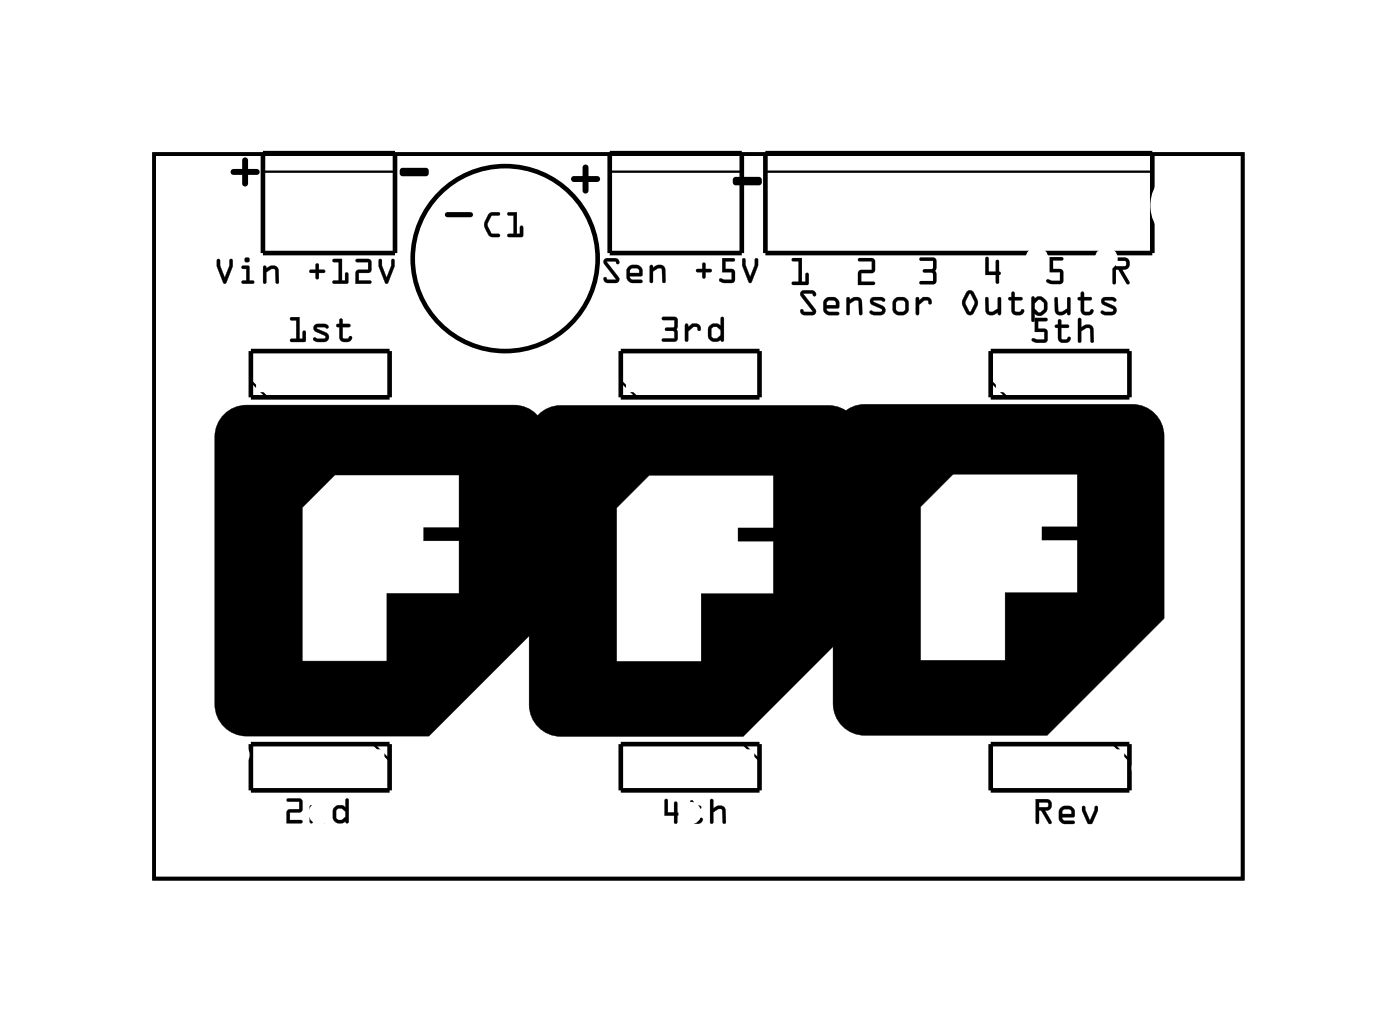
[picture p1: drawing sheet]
<svg xmlns="http://www.w3.org/2000/svg" width="77mm" height="57mm" viewBox="0 0 77 57" stroke-linecap="round" stroke-linejoin="round" font-family="sans-serif">
<path d="M8.5 8.5h59.8v39.8h-59.8z" fill="none" stroke="#000" stroke-width=".2"/>
<path d="M8.5 8.5h59.8v39.8h-59.8z" fill="none" stroke="#000" stroke-width=".05"/>
<g fill="none" stroke="#000" stroke-width=".25">
<path d="M13.8 19.3h7.6v2.5h-7.6zM14.4 8.4h7.3v5.5h-7.3zM33.5 8.4h7.2v5.5h-7.2zM34.1 19.3h7.6v2.5h-7.6zM42 8.4h21.3v5.5h-21.3zM54.4 19.3h7.6v2.5h-7.6zM13.8 40.9h7.6v2.5h-7.6zM34.1 40.9h7.6v2.5h-7.6zM54.4 40.9h7.6v2.5h-7.6z"/>
<circle cx="27.8" cy="14.2" r="5.1"/>
</g>
<path d="M14.4 9.4h7.3M33.5 9.4h7.2M42 9.4h21.3M13.8 20.9l.9 .9M34.1 20.9l.9 .9M54.4 20.9l.9 .9M20.5 40.9l.9 .9M40.8 40.9l.9 .9M61.2 40.9l.8 .9" fill="none" stroke="#000" stroke-width=".13"/>
<path d="M24.6 11.8h1.2" fill="none" stroke="#000" stroke-width=".28"/>
<g fill="#000">
<path d="M12.7 9.3h.6v-.5a.16 .16 0 0 1 .2-.2 .16 .16 0 0 1 .1 .2v.5h.5a.16 .16 0 0 1 .2 .1 .16 .16 0 0 1-.2 .2h-.5v.5a.16 .16 0 0 1-.1 .1 .16 .16 0 0 1-.2-.1v-.5h-.5l-.1-.1zM22 9.3l1.4-.1a.24 .24 0 0 1 .2 .3 .24 .24 0 0 1-.2 .2h-1.3l-.1-.2zM31.4 9.7h.6v-.5a.16 .16 0 0 1 .2-.2 .16 .16 0 0 1 .1 .2v.5h.5a.16 .16 0 0 1 .2 .1 .16 .16 0 0 1-.2 .2h-.5v.5a.16 .16 0 0 1-.1 .1 .16 .16 0 0 1-.2-.1v-.5h-.5l-.1-.1zM40.3 9.8l1.4-.1a.24 .24 0 0 1 .2 .2 .24 .24 0 0 1-.2 .3h-1.3l-.1-.2zM43.5 14.2h.6v1.3h.1v-.4a.1 .1 0 0 1 .1-.1 .1 .1 0 0 1 .1 .1v.6h-.8a.1 .1 0 0 1-.1-.1 .1 .1 0 0 1 .1-.1h.3v-1.1h-.4zM47.2 14.2h.7l.2 .1-.1 .7h-.7v.5h.7a.1 .1 0 0 1 .1 .1 .1 .1 0 0 1-.1 .1h-.9l.1-.8 .7-.1v-.4h-.7zM50.5 14.2l.8-.1 .1 .2v.6v.6l-.1 .1h-.7a.1 .1 0 0 1-.1-.1 .1 .1 0 0 1 .1-.1h.7l-.1-.4h-.4a.1 .1 0 0 1-.1-.1 .1 .1 0 0 1 .1-.1h.4l.1-.5h-.7zM54.2 14.1l.1 .1v.7h.4v-.5a.1 .1 0 0 1 .1-.1 .1 .1 0 0 1 .1 .1v.5a.1 .1 0 0 1 .1 .1 .1 .1 0 0 1-.1 .1v.4a.1 .1 0 0 1-.1 .1 .1 .1 0 0 1-.1-.1v-.4h-.6zM57.7 14.1h.6a.1 .1 0 0 1 .1 .1 .1 .1 0 0 1-.1 .1h-.5v.5h.6v.7l-.2 .1h-.6a.12 .12 0 0 1-.1-.1 .12 .12 0 0 1 .1-.2l.6 .1v-.4h-.5z"/>
<path d="M11.9 14.2l.2 .1v.3l.2 .7 .3-.7v-.3a.1 .1 0 0 1 .1-.1 .1 .1 0 0 1 .1 .1v.3l-.5 1-.4-1zM11.9 14.3v.3l.4 .9 .1 .1 .4-1v-.3h-.2v.3l-.3 .7-.2-.7v-.3zM13.3 14.6h.4v.8h.2a.1 .1 0 0 1 .1 .1 .1 .1 0 0 1-.1 .1h-.5a.1 .1 0 0 1-.1-.1 .1 .1 0 0 1 .1-.1h.1v-.6h-.2zM13.3 14.6v.2h.2v.6h-.2v.1l.6 .1v-.2h-.2v-.7zM13.4 14.3a.15 .15 0 0 1 .3 0 .15 .15 0 0 1-.3 0zM13.4 14.3a.15 .15 0 0 0 .3 0 .15 .15 0 0 0-.3 0zM14.5 14.6h.1v.1a.39 .39 0 0 1 .7 .1v.7a.09 .09 0 0 1-.1 .1 .09 .09 0 0 1-.1-.1v-.6l-.2-.1-.3 .2v.5a.1 .1 0 0 1-.1 .1 .1 .1 0 0 1-.1-.1zM14.5 14.6v1l.1-.1v-.6l.3-.1h.2l.1 .7 .1 .1v-.8a.32 .32 0 0 0-.5-.2l-.2 .2v-.2zM17 14.8h.3v-.2a.1 .1 0 0 1 .1-.1 .1 .1 0 0 1 .1 .1v.2h.3a.1 .1 0 0 1 .1 .1 .1 .1 0 0 1-.1 .1h-.3v.3a.1 .1 0 0 1-.1 0 .1 .1 0 0 1-.1 0v-.3h-.3zM17 14.8v.2h.3l.1 .3h.1v-.3h.3l.1-.1-.1-.1h-.3v-.3h-.1l-.1 .3zM18.3 14.2h.5v1.2h.2l-.1-.3a.1 .1 0 0 1 .1-.1 .1 .1 0 0 1 .1 .1v.5h-.8a.1 .1 0 0 1 0-.1 .1 .1 0 0 1 0-.1h.3v-1h-.3zM18.3 14.3v.1h.3v1h-.3v.1l.8 .1v-.6h-.1v.4h-.2v-1.2zM19.6 14.2h.6l.2 .1v.6l-.7 .1v.4h.6a.1 .1 0 0 1 .1 .1 .1 .1 0 0 1-.1 .1h-.8l.1-.7 .6-.1v-.4h-.6zM19.6 14.3v.1h.6v.4l-.6 .1-.1 .7h.8v-.2h-.6v-.4l.6-.1 .1-.6-.2-.1zM20.8 14.2l.2 .1v.3l.2 .7 .3-.7v-.3a.1 .1 0 0 1 .1-.1 .1 .1 0 0 1 .1 .1v.3l-.5 1-.4-1zM20.8 14.3v.3l.4 .9 .1 .1 .4-1v-.3h-.2v.3l-.3 .7-.2-.7v-.3z"/>
<path d="M11.9 14.2l.2 .1v.3l.2 .7 .3-.7v-.3h.2v.3l-.4 1-.1-.1-.4-.9zM13.3 14.6h.4v.8h.2v.2l-.6-.1v-.1h.2v-.6h-.2zM13.4 14.3a.15 .15 0 0 1 .3 0 .15 .15 0 0 1-.3 0zM14.5 14.6h.1v.1a.38 .38 0 0 1 .4-.1 .38 .38 0 0 1 .3 .2v.8l-.1-.1-.1-.7h-.2l-.3 .2v.5l-.1 .1zM17 14.8h.3v-.3h.1h.1v.3h.3l.1 .1-.1 .1h-.3v.3h-.1h-.1v-.3h-.3zM18.3 14.2h.5v1.2h.2v-.4h.1v.6l-.8-.1v-.1h.3v-1h-.3zM19.6 14.2h.6l.2 .1-.1 .6-.6 .1v.4h.6v.2h-.8l.1-.7 .6-.1v-.4h-.6zM20.8 14.2l.2 .1v.3l.2 .7 .3-.7v-.3h.2v.3l-.4 1-.1-.1-.4-.9z"/>
<path d="M12.7 9.3h.6v-.5a.16 .16 0 0 1 .2-.2 .16 .16 0 0 1 .1 .2v.5h.5a.16 .16 0 0 1 .2 .1 .16 .16 0 0 1-.2 .2h-.5v.5a.16 .16 0 0 1-.1 .1 .16 .16 0 0 1-.2-.1v-.5h-.5l-.1-.1zM12.7 9.3v.2l.1 .1h.5v.5a.16 .16 0 0 0 .2 .1 .16 .16 0 0 0 .1-.1v-.5h.5a.16 .16 0 0 0 .2-.2 .16 .16 0 0 0-.2-.1h-.5v-.5a.16 .16 0 0 0-.1-.1 .16 .16 0 0 0-.2 .1v.5z"/>
<path d="M15.9 17.4h.6v1.2h.1v-.3a.1 .1 0 0 1 .1-.1 .1 .1 0 0 1 .1 .1v.5h-.8a.1 .1 0 0 1-.1-.1 .1 .1 0 0 1 .1-.1h.3v-1h-.3zM16 17.5v.1h.3v1h-.3l-.1 .1 .8 .1v-.6h-.1v.4h-.2l.1-1.2zM17.3 17.9l.1-.1a.71 .71 0 0 1 .6 .1 .12 .12 0 0 1 0 .2 .12 .12 0 0 1-.2-.1h-.4l.5 .3a.28 .28 0 0 1 .2 .3 .28 .28 0 0 1-.3 .2l-.6-.1a.12 .12 0 0 1 .1-.1 .12 .12 0 0 1 .1 0h.4l.1-.1-.6-.3-.1-.2zM17.3 17.9l-.1 .1 .1 .2 .6 .3-.1 .1h-.6v.1l.3 .1h.4l.1-.2v-.3l-.6-.3h.5a.09 .09 0 0 0 .1 0 .09 .09 0 0 0 0-.1l-.2-.1zM18.7 17.5h.1v.3h.4a.1 .1 0 0 1 .1 .1 .1 .1 0 0 1-.1 .1h-.4v.6h.3l.1-.1h.1a.21 .21 0 0 1 0 .2 .21 .21 0 0 1-.2 .1h-.3l-.1-.2-.1-.6a.1 .1 0 0 1-.1-.1 .1 .1 0 0 1 .1-.1zM18.7 17.5v.3l-.2 .1 .2 .1v.5a.37 .37 0 0 0 .3 .3 .37 .37 0 0 0 .3-.2v-.1l-.2 .1h-.3v-.6h.4v-.1v-.1h-.4v-.2z"/>
<path d="M16 17.4h.5v1.2h.1v-.4h.1v.6l-.8-.1 .1-.1h.3v-1h-.3zM17.3 17.9l.5-.1 .2 .1a.12 .12 0 0 1 0 .2 .12 .12 0 0 1-.2-.1h-.4l.5 .3a.27 .27 0 0 1 .2 .3 .27 .27 0 0 1-.3 .2h-.5l-.1-.1 .1-.2 .5 .1 .1-.1-.6-.3-.1-.2zM18.7 17.5l.1 .1v.2h.4l.1 .1-.1 .1h-.4v.6h.3l.2-.1a.35 .35 0 0 1-.3 .3 .35 .35 0 0 1-.4-.3v-.5l-.1-.1 .1-.1z"/>
<path d="M22 9.3l1.4-.1a.24 .24 0 0 1 .2 .3 .24 .24 0 0 1-.2 .2h-1.3l-.1-.2zM22 9.3v.2l.1 .2h1.3a.24 .24 0 0 0 .2-.2 .24 .24 0 0 0-.2-.3z"/>
<path d="M26.8 11.7h.6a.1 .1 0 0 1 .1 0 .1 .1 0 0 1-.1 .1l-.4 .1-.2 .4 .2 .5h.4a.1 .1 0 0 1 .1 .1 .1 .1 0 0 1-.1 .1h-.5l-.3-.5v-.3zM26.9 11.8l-.3 .4a.83 .83 0 0 0 .4 .8h.4l.1-.1h-.1l-.4-.1-.2-.4v-.2l.2-.4h.4l.1-.1h-.1h-.3zM27.9 11.7h.5v1.1h.2v-.3a.1 .1 0 0 1 0-.1 .1 .1 0 0 1 .1 .1v.5h-.7a.1 .1 0 0 1-.1-.1 .1 .1 0 0 1 .1-.1h.2v-1h-.3zM27.9 11.7v.1h.3v1.1h-.3v.1h.8v-.6l-.1 .1v.4h-.2v-1.2z"/>
<path d="M26.9 11.7h.2h.4l-.1 .1h-.4l-.2 .5 .2 .5 .4 .1 .1 .1h-.1a.6 .6 0 0 1-.8-.6v-.2zM27.9 11.7h.5v1.1h.2v-.3l.1-.1v.6h-.8v-.1l.3-.1v-1h-.3z"/>
<path d="M31.4 9.7h.6v-.5a.16 .16 0 0 1 .2-.2 .16 .16 0 0 1 .1 .2v.5h.5a.16 .16 0 0 1 .2 .1 .16 .16 0 0 1-.2 .2h-.5v.5a.16 .16 0 0 1-.1 .1 .16 .16 0 0 1-.2-.1v-.5h-.5l-.1-.1zM31.4 9.7v.2l.1 .1h.5v.5a.16 .16 0 0 0 .2 .1 .16 .16 0 0 0 .1-.1v-.5h.5a.16 .16 0 0 0 .2-.2 .16 .16 0 0 0-.2-.1h-.5v-.5a.16 .16 0 0 0-.1-.2 .16 .16 0 0 0-.2 .2v.5z"/>
<path d="M33.2 14.2h.7l.1 .2a.13 .13 0 0 1-.1 .1 .13 .13 0 0 1-.1-.1h-.5l.7 .8a.21 .21 0 0 1 0 .2 .21 .21 0 0 1-.2 .2l-.5-.1-.2-.2a.13 .13 0 0 1 .2-.1 .13 .13 0 0 1 .1 .2l.4-.1-.6-.8zM33.2 14.2v.3l.7 .8-.5 .1-.2-.2v.2l.2 .1h.5l.1-.2-.7-.9 .5-.1 .1 .2 .1-.2-.2-.1zM34.5 14.7l.2-.2 .3 .1 .2 .1 .1 .2v.3h-.7l.1 .2h.5a.1 .1 0 0 1 .1 .1 .1 .1 0 0 1-.1 .1l-.5-.1-.2-.1-.1-.2zM34.5 14.7l-.1 .5 .1 .2 .2 .1h.6l-.1-.1h-.5l-.1-.2 .7-.1v-.2l-.1-.2-.2-.1h-.3zM34.6 14.8v.2h.5l-.1-.3zM34.6 14.8l.4-.1 .1 .3h-.5zM35.7 14.6h.1l.1 .1a.39 .39 0 0 1 .6 .1l.1 .7a.09 .09 0 0 1-.1 .1 .09 .09 0 0 1-.1-.1v-.7l-.2-.1-.3 .2v.6a.1 .1 0 0 1-.1 .1 .1 .1 0 0 1-.1-.1zM35.7 14.6v.9h.2v-.6l.3-.2 .2 .1v.7h.1v-.7a.32 .32 0 0 0-.5-.2l-.1 .1-.1-.1zM38.3 14.8h.3v-.3a.1 .1 0 0 1 .1-.1 .1 .1 0 0 1 .1 .1v.3h.2a.1 .1 0 0 1 .1 .1 .1 .1 0 0 1-.1 .1h-.2v.2a.1 .1 0 0 1-.1 .1 .1 .1 0 0 1-.1-.1v-.2h-.3zM38.3 14.8v.1h.3v.3l.1 .1v-.1v-.3h.3h.1l-.1-.1h-.3v-.3v-.1l-.1 .1v.3zM39.7 14.2h.6a.1 .1 0 0 1 .1 .1 .1 .1 0 0 1-.1 .1h-.4v.4h.4l.1 .6-.2 .2-.6-.1a.11 .11 0 0 1-.1-.2 .1 .1 0 0 1 .1 0l.6 .1v-.4h-.5zM39.7 14.2v.8l.5-.1v.5l-.6-.1-.1 .1 .3 .1h.5l.1-.1v-.5l-.1-.1h-.5v-.5h.5l.1-.1zM40.8 14.2h.2l-.1 .4 .3 .6 .3-.6v-.3a.1 .1 0 0 1 .1-.1 .1 .1 0 0 1 .1 .1v.3l-.5 1-.4-1zM40.8 14.2v.4l.3 .9h.2l.3-.9v-.4h-.1v.4l-.3 .6-.3-.6v-.4z"/>
<path d="M33.2 14.2h.6l.2 .1-.1 .2-.1-.1h-.5l.7 .9-.1 .2h-.5l-.2-.1v-.2l.2 .2 .4-.1-.6-.8zM34.5 14.7l.2-.1h.3l.2 .1 .1 .2v.2l-.7 .1 .1 .2h.5l.1 .1h-.6l-.2-.1-.1-.2zM34.6 14.8v.2h.5l-.1-.3zM35.7 14.6h.1l.1 .1a.38 .38 0 0 1 .3-.2 .38 .38 0 0 1 .3 .3v.7h-.1v-.7l-.2-.1-.3 .2v.6h-.2zM38.3 14.8h.3v-.3l.1-.1v.1l.1 .3h.2l.1 .1h-.1l-.2 .1-.1 .2v.1l-.1-.1v-.2l-.3-.1zM39.7 14.2h.6l.1 .1-.1 .1h-.4v.4h.4l.1 .1v.5l-.2 .1h-.4a.15 .15 0 0 1-.2 0 .15 .15 0 0 1 0-.2l.6 .1v-.4h-.5zM40.8 14.2h.1v.4l.3 .6 .3-.6v-.4h.1v.4l-.3 .9h-.2l-.3-.9z"/>
<path d="M36.4 17.4h.6l.2 .2v.5v.6l-.2 .1h-.6a.1 .1 0 0 1-.1-.1 .1 .1 0 0 1 .1-.1h.6v-.4h-.4a.1 .1 0 0 1-.1-.1 .1 .1 0 0 1 .1-.1h.4v-.4h-.6zM36.4 17.4v.2h.7l-.1 .4h-.4l-.1 .1 .1 .1h.4l.1 .4h-.7v.1h.7l.1-.1-.1-.5 .1-.6-.2-.1zM37.6 17.8h.2v.2l.2-.2a.33 .33 0 0 1 .4 0 .33 .33 0 0 1 .1 .3 .14 .14 0 0 1-.2 0 .14 .14 0 0 1 0-.1h-.2l-.3 .2v.5a.1 .1 0 0 1-.1 .1 .1 .1 0 0 1-.1-.1zM37.7 17.8v1l.1-.1v-.5l.3-.3 .2 .1 .1 .2a.23 .23 0 0 0 .1-.3 .23 .23 0 0 0-.3-.1h-.2l-.2 .2v-.2zM39 17.9l.2-.1 .4 .1v-.4a.1 .1 0 0 1 .1-.1 .1 .1 0 0 1 .1 .1v1.2a.1 .1 0 0 1-.1 .1 .1 .1 0 0 1-.1-.1l-.2 .1-.4-.1-.1-.2zM39 17.9l-.1 .2 .1 .5 .2 .2 .2-.1 .2-.1v.1h.1v-1.3l-.1 .1v.4l-.2-.1zM39.1 18v.5l.1 .1h.2l.2-.2v-.3l-.2-.1zM39.1 18h.3l.2 .1v.3l-.2 .2-.3-.1z"/>
<path d="M36.4 17.4h.6l.2 .1v.6v.5l-.1 .2-.7-.1v-.1h.6v-.4h-.4l-.1-.1 .1-.1h.4v-.4h-.6zM37.7 17.8h.1v.2l.2-.2a.33 .33 0 0 1 .4 0 .33 .33 0 0 1 .1 .3 .12 .12 0 0 1-.2 0 .12 .12 0 0 1 0-.1h-.2l-.3 .2v.5l-.1 .1zM39 17.9l.2-.1 .4 .1v-.4l.1-.1v1.3l-.1 .1v-.1l-.4 .1-.2-.1-.1-.2zM39.1 18v.5l.3 .1 .2-.2v-.3l-.2-.1z"/>
<path d="M40.3 9.8l1.4-.1a.24 .24 0 0 1 .2 .2 .24 .24 0 0 1-.2 .3h-1.3l-.1-.2zM40.3 9.8v.2l.1 .2h1.3a.24 .24 0 0 0 .2-.3 .24 .24 0 0 0-.2-.2z"/>
<path d="M43.5 14.2h.6v1.3h.1v-.4a.1 .1 0 0 1 .1-.1 .1 .1 0 0 1 .1 .1v.5l-.8 .1a.1 .1 0 0 1-.1-.1 .1 .1 0 0 1 .1-.1h.3v-1.1h-.4zM43.5 14.2v.2h.4v1.1h-.3a.1 .1 0 0 0-.1 .1 .1 .1 0 0 0 .1 .1h.8v-.6a.1 .1 0 0 0-.1-.1 .1 .1 0 0 0-.1 .1v.4h-.1v-1.3z"/>
<path d="M44 16h.7l.1 .2a.13 .13 0 0 1-.1 .1 .13 .13 0 0 1-.1-.2l-.5 .1 .7 .8a.21 .21 0 0 1 0 .2 .21 .21 0 0 1-.2 .1h-.5l-.1-.2a.13 .13 0 0 1 .1-.1 .13 .13 0 0 1 .1 .1h.5l-.7-.8zM44 16v.3l.7 .8h-.5l-.2-.1v.2l.2 .1h.5l.1-.3-.7-.9h.5l.1 .2 .1-.2-.2-.1zM45.3 16.4l.3-.1h.2l.2 .1 .1 .2v.3h-.7l.1 .2h.5a.1 .1 0 0 1 .1 .1 .1 .1 0 0 1-.1 .1h-.5l-.2-.1-.1-.2zM45.3 16.5l-.1 .5 .1 .2 .2 .1h.6l-.1-.2h-.5l-.1-.1v-.1h.7v-.3l-.1-.2-.2-.1h-.2zM45.4 16.6v.2h.5l-.1-.3zM45.4 16.6l.4-.1 .1 .3h-.5zM46.5 16.3h.2v.2a.39 .39 0 0 1 .7 .1v.6a.09 .09 0 0 1-.1 .1 .09 .09 0 0 1-.1-.1v-.6l-.2-.1-.3 .2v.5a.1 .1 0 0 1-.1 .1 .1 .1 0 0 1-.1-.1zM46.5 16.4l.1 .9 .1-.1v-.5l.3-.2h.2v.8h.1v-.7a.32 .32 0 0 0-.5-.2l-.1 .1-.1-.1zM47.8 16.4l.1-.1a.71 .71 0 0 1 .7 .1 .12 .12 0 0 1-.1 .2 .12 .12 0 0 1-.1-.1h-.4l.5 .3a.28 .28 0 0 1 .1 .3 .28 .28 0 0 1-.2 .2l-.6-.1a.12 .12 0 0 1 .1-.1 .12 .12 0 0 1 .1 0h.4v-.1l-.5-.3-.1-.2zM47.9 16.4l-.1 .1 .1 .2 .6 .3-.1 .1h-.6v.1l.2 .1h.5l.1-.2-.1-.3-.5-.3h.4a.09 .09 0 0 0 .1 .1 .11 .11 0 0 0 .1-.2l-.2-.1zM49 16.8a.51 .51 0 0 1 1 0 .51 .51 0 0 1-1 0zM49 16.8a.5 .5 0 0 0 1 0 .5 .5 0 0 0-1 0zM49.2 16.6l.1 .5h.1h.3v-.6h-.3zM49.2 16.6l.4-.1 .1 .1v.4v.1h-.3h-.2zM50.3 16.3h.2v.2l.2-.2a.33 .33 0 0 1 .3 0 .33 .33 0 0 1 .2 .4 .14 .14 0 0 1-.2 0 .14 .14 0 0 1-.1-.2h-.1l-.3 .2v.5a.1 .1 0 0 1-.1 .1 .1 .1 0 0 1-.1-.1zM50.3 16.4l.1 .9h.1v-.6l.3-.2h.2l.1 .2a.23 .23 0 0 0 0-.3 .23 .23 0 0 0-.2-.1h-.2l-.2 .2v-.1zM53.1 16l.2-.1 .2 .1 .2 .5-.2 .7a.24 .24 0 0 1-.4 0l-.3-.6zM53.1 16l-.2 .6 .2 .6a.24 .24 0 0 0 .4 0l.2-.6-.2-.5a.23 .23 0 0 0-.4-.1zM53.3 16.1l-.3 .5 .3 .5 .2-.5zM53.3 16.1v.1l.3 .4-.3 .5-.3-.5zM54.1 16.3l.2 .1v.7h.1l.4-.1v-.6a.1 .1 0 0 1 .1-.1 .1 .1 0 0 1 .1 .1v.8a.1 .1 0 0 1-.1 .1 .1 .1 0 0 1-.1-.1 .39 .39 0 0 1-.7-.1zM54.2 16.4l-.1 .7a.32 .32 0 0 0 .5 .2l.2-.2 .1 .2h.1v-.9h-.2v.6l-.4 .1h-.1v-.7zM55.6 16l.1 .1v.2h.4a.1 .1 0 0 1 .1 .1 .1 .1 0 0 1-.1 .1h-.4l.1 .6h.2l.1-.1h.1a.21 .21 0 0 1 0 .2 .21 .21 0 0 1-.2 .1h-.3l-.1-.1v-.7h-.1a.1 .1 0 0 1-.1-.1 .1 .1 0 0 1 .1-.1h.1zM55.6 16.1v.2l-.2 .1 .2 .1v.5a.37 .37 0 0 0 .3 .3 .37 .37 0 0 0 .4-.2l-.1-.1-.2 .1h-.3v-.6h.4l.1-.1-.1-.1h-.4v-.2zM56.7 16.3h.1v.1l.2-.1h.2l.3 .2v.2a.5 .5 0 0 1-.2 .6l-.3 .1-.2-.2v.4a.1 .1 0 0 1-.1 .1 .1 .1 0 0 1 0-.1zM56.7 16.3v1.3v.1l.1-.1v-.4l.2 .1h.3l.2-.2v-.4l-.3-.4h-.2l-.2 .1v-.1zM57 16.5l-.2 .2v.2l.3 .3 .2-.2v-.3l-.2-.2zM57 16.5h.1l.3 .2v.3l-.3 .2-.3-.2v-.3zM57.9 16.3l.2 .1v.7h.1l.4-.1v-.6a.1 .1 0 0 1 .1-.1 .1 .1 0 0 1 .1 .1v.8a.1 .1 0 0 1-.1 .1 .1 .1 0 0 1-.1-.1 .39 .39 0 0 1-.7-.1zM58 16.4v.7a.32 .32 0 0 0 .4 .2l.2-.2 .1 .2h.1v-.9h-.2v.6l-.4 .1h-.1v-.7zM59.4 16l.2 .1-.1 .2h.4a.1 .1 0 0 1 .1 .1 .1 .1 0 0 1-.1 .1h-.4l.1 .6h.2l.1-.1h.1a.21 .21 0 0 1 0 .2 .21 .21 0 0 1-.2 .1h-.3l-.1-.1v-.7h-.1a.1 .1 0 0 1-.1-.1 .1 .1 0 0 1 .1-.1h.1zM59.4 16.1v.2l-.2 .1 .2 .1v.5a.37 .37 0 0 0 .3 .3 .37 .37 0 0 0 .4-.2l-.1-.1-.2 .1h-.3v-.6h.4l.1-.1-.1-.1h-.4v-.2zM60.5 16.4l.1-.1a.71 .71 0 0 1 .7 .1 .12 .12 0 0 1-.1 .2 .12 .12 0 0 1-.1-.1h-.4l.5 .3a.28 .28 0 0 1 .1 .3 .28 .28 0 0 1-.2 .2l-.6-.1a.12 .12 0 0 1 .1-.1 .12 .12 0 0 1 .1 0h.4v-.1l-.5-.3-.1-.2zM60.6 16.4l-.1 .1 .1 .2 .6 .3-.1 .1h-.6v.1l.2 .1h.5l.1-.2-.1-.3-.5-.3h.4a.09 .09 0 0 0 .1 .1 .11 .11 0 0 0 .1-.2l-.2-.1z"/>
<path d="M44 16l.6-.1 .2 .2-.1 .2-.1-.2h-.5l.7 .9-.1 .3h-.5l-.2-.1v-.2l.2 .1h.5l-.7-.8zM45.3 16.4l.3-.1h.2l.2 .1 .1 .2v.3l-.7 .1 .1 .1h.5l.1 .2h-.6l-.2-.1-.1-.2zM45.4 16.6v.2h.5l-.1-.3zM46.5 16.3h.1l.1 .2a.38 .38 0 0 1 .3-.2 .38 .38 0 0 1 .3 .3v.7h-.1v-.8h-.2l-.3 .2v.6h-.1zM47.9 16.4l.5-.1 .2 .2a.12 .12 0 0 1-.1 .1 .12 .12 0 0 1-.1-.1h-.4l.5 .3a.27 .27 0 0 1 .1 .3 .27 .27 0 0 1-.2 .2h-.5l-.1-.1v-.1h.6l.1-.1-.6-.3-.1-.2zM49 16.8a.5 .5 0 0 1 1 0 .5 .5 0 0 1-1 0zM49.2 16.6v.5h.2h.2l.1-.1v-.4l-.1-.1zM50.3 16.3h.2v.2l.2-.2a.33 .33 0 0 1 .3 0 .33 .33 0 0 1 .2 .4 .12 .12 0 0 1-.2 0 .12 .12 0 0 1 0-.2h-.2l-.3 .2v.6h-.1zM53.1 16l.2-.1 .2 .1 .2 .5-.2 .7a.23 .23 0 0 1-.4 0l-.3-.6zM53.3 16.1l-.3 .5 .3 .5 .2-.5zM54.1 16.3l.2 .1v.7h.1l.4-.1v-.6l.2-.1v1h-.2v-.1a.38 .38 0 0 1-.4 .1 .38 .38 0 0 1-.3-.2zM55.6 16l.1 .1v.2h.4l.1 .1-.1 .1h-.4l.1 .6h.2l.2-.1h.1a.35 .35 0 0 1-.4 .3 .35 .35 0 0 1-.3-.3v-.5l-.2-.1 .2-.1zM56.7 16.3h.1v.1l.2-.1h.2l.3 .3a.54 .54 0 0 1-.4 .7l-.3-.1v.4h-.1zM57 16.5l-.2 .2v.2l.3 .3 .2-.2 .1-.3-.3-.2zM58 16.3l.1 .1v.7h.1l.4-.1v-.6l.2-.1v1h-.2v-.1a.38 .38 0 0 1-.3 .1 .38 .38 0 0 1-.3-.2zM59.4 16l.1 .1v.2h.4l.1 .1-.1 .1h-.4l.1 .6h.2l.2-.1h.1a.35 .35 0 0 1-.4 .3 .35 .35 0 0 1-.3-.3v-.5l-.2-.1 .2-.1zM60.6 16.4l.5-.1 .2 .2a.12 .12 0 0 1-.1 .1 .12 .12 0 0 1-.1-.1h-.4l.5 .3a.27 .27 0 0 1 .1 .3 .27 .27 0 0 1-.2 .2h-.5l-.1-.1v-.1h.6l.1-.1-.6-.3-.1-.2z"/>
<path d="M47.2 14.2h.7l.2 .1-.1 .7h-.7v.5h.7a.1 .1 0 0 1 .1 .1 .1 .1 0 0 1-.1 .1h-.9l.1-.8 .7-.1v-.4h-.7zM47.2 14.2v.2h.7v.4l-.7 .1-.1 .8h.9a.1 .1 0 0 0 .1-.1 .1 .1 0 0 0-.1-.1h-.7v-.5h.7l.1-.7-.2-.1z"/>
<path d="M50.5 14.2l.8-.1 .1 .2v.6v.6l-.1 .1h-.7a.1 .1 0 0 1-.1-.1 .1 .1 0 0 1 .1-.1h.7l-.1-.4h-.4a.1 .1 0 0 1-.1-.1 .1 .1 0 0 1 .1-.1h.4l.1-.5h-.7zM50.5 14.2l.1 .1h.7l-.1 .5h-.4a.1 .1 0 0 0-.1 .1 .1 .1 0 0 0 .1 .1h.4l.1 .4h-.7a.1 .1 0 0 0-.1 .1 .1 .1 0 0 0 .1 .1h.7l.1-.1v-.6v-.6l-.1-.2z"/>
<path d="M54.2 14.1l.1 .1v.7h.4v-.5a.1 .1 0 0 1 .1-.1 .1 .1 0 0 1 .1 .1v.5a.1 .1 0 0 1 .1 .1 .1 .1 0 0 1-.1 .1v.4a.1 .1 0 0 1-.1 .1 .1 .1 0 0 1-.1-.1v-.4h-.6zM54.2 14.1l-.1 1h.6v.4a.1 .1 0 0 0 .1 .1 .1 .1 0 0 0 .1-.1v-.4a.1 .1 0 0 0 .1-.1 .1 .1 0 0 0-.1-.1v-.5a.1 .1 0 0 0-.1-.1 .1 .1 0 0 0-.1 .1v.5h-.4v-.7z"/>
<path d="M56.8 17.5h.7a.1 .1 0 0 1 .1 .1 .1 .1 0 0 1-.1 0h-.5v.5h.5v.6l-.1 .1h-.7a.1 .1 0 0 1 0-.2 .1 .1 0 0 1 .1 0l.6 .1v-.5h-.6zM56.8 17.5v.7h.6v.5l-.6-.1-.1 .1 .2 .1h.5l.1-.1v-.5l-.1-.1h-.4v-.5h.5v-.1zM58.1 17.6h.2v.2h.3a.1 .1 0 0 1 .1 .1 .1 .1 0 0 1-.1 .1h-.3v.6h.3l.1-.1h.1a.21 .21 0 0 1 0 .3 .21 .21 0 0 1-.2 0h-.3l-.2-.1v-.7h-.1a.1 .1 0 0 1-.1-.1 .1 .1 0 0 1 .1-.1h.1zM58.2 17.6l-.1 .2-.1 .1 .1 .1v.6a.37 .37 0 0 0 .4 .2 .37 .37 0 0 0 .3-.2l-.1-.1-.1 .2-.3-.1v-.6h.4v-.1l-.1-.1h-.3v-.2zM59.2 17.5h.2v.5a.39 .39 0 0 1 .7 .1v.6a.09 .09 0 0 1-.1 .1 .09 .09 0 0 1-.1-.1v-.6l-.2-.1-.3 .2v.5a.1 .1 0 0 1-.1 .1 .1 .1 0 0 1-.1-.1zM59.2 17.5v1.3h.2v-.6l.3-.2 .2 .1v.7h.2v-.7a.32 .32 0 0 0-.5-.2l-.2 .1v-.5z"/>
<path d="M56.8 17.5h.7v.1h-.5v.5h.4l.1 .1v.5l-.1 .1h-.4a.15 .15 0 0 1-.2 0 .15 .15 0 0 1 0-.2l.6 .1v-.5h-.6zM58.1 17.6h.2v.2h.4v.1v.1h-.4v.6h.3l.1-.1 .1 .1a.35 .35 0 0 1-.3 .3 .35 .35 0 0 1-.4-.3v-.6l-.2-.1 .2-.1zM59.2 17.5h.2v.5a.38 .38 0 0 1 .4-.2 .38 .38 0 0 1 .3 .3v.7h-.2v-.7l-.1-.1-.4 .2v.6h-.2z"/>
<path d="M57.7 14.1h.6a.1 .1 0 0 1 .1 .1 .1 .1 0 0 1-.1 .1h-.5v.5h.6v.7l-.2 .1-.7-.1a.1 .1 0 0 1 0-.1 .1 .1 0 0 1 .1-.1l.6 .1v-.4h-.5zM57.7 14.1v.9h.5v.4l-.6-.1a.1 .1 0 0 0-.1 .1 .1 .1 0 0 0 0 .1l.7 .1 .2-.1v-.7h-.6v-.5h.5a.1 .1 0 0 0 .1-.1 .1 .1 0 0 0-.1-.1z"/>
<path d="M61.1 14.1h.7a.34 .34 0 0 1 .3 .4 .34 .34 0 0 1-.4 .3l.3 .7a.1 .1 0 0 1 0 .1 .1 .1 0 0 1-.1 0l-.5-.8h-.1v.7a.1 .1 0 0 1-.1 .1 .1 .1 0 0 1-.1-.1zM61.1 14.1v1.4a.1 .1 0 0 0 .1 .1 .1 .1 0 0 0 .1-.1v-.7h.1l.5 .8a.1 .1 0 0 0 .1 0 .1 .1 0 0 0 0-.1l-.3-.7a.34 .34 0 0 0 .4-.3 .34 .34 0 0 0-.3-.4zM61.3 14.3v.3h.6l-.1-.3zM61.3 14.3h.5l.1 .3h-.6z"/>
<path d="M61.1 14.1h.7a.34 .34 0 0 1 .3 .4 .34 .34 0 0 1-.4 .3l.3 .7a.1 .1 0 0 1 0 .1 .1 .1 0 0 1-.1 0l-.5-.8h-.1v.7a.1 .1 0 0 1-.1 .1 .1 .1 0 0 1-.1-.1zM61.3 14.3v.3h.6l-.1-.3z"/>
<path d="M12.3 22.8l-.4 .7-.1 .5v14.7a1.74 1.74 0 0 0 1.7 1.7h10.1l6.4-6.4v-10a1.74 1.74 0 0 0-1.8-1.7h-14.7h-.4zM18.4 26.1h6.8v2.9h-1.9v.7h1.9v2.9h-3.9v3.7h-4.7v-8.4z"/>
<path d="M12.3 22.8l-.4 .7-.1 .5v14.7a1.73 1.73 0 0 0 1.7 1.7h10.1l6.4-6.4v-10a1.75 1.75 0 0 0-1.8-1.7h-14.7h-.4zM12.3 22.8l.8-.5 .4-.1h14.7a1.75 1.75 0 0 1 1.8 1.8v10l-6.4 6.4h-10.1a1.75 1.75 0 0 1-1.7-1.7v-14.7l.1-.5zM18.4 26.1h6.8v2.9h-1.9v.7h1.9v2.9h-3.9v3.7h-4.7v-8.4zM18.4 26.1l-1.8 1.8v8.4h4.7l-.1-3.7h4v-2.9h-1.9v-.7h1.9v-2.9z"/>
<path d="M29.6 22.8l-.5 .7v.5v14.7a1.74 1.74 0 0 0 1.7 1.8h10l6.5-6.5v-10a1.74 1.74 0 0 0-1.8-1.7h-14.7h-.5zM35.7 26.1h6.8v2.9h-2v.7h2v2.9h-4v3.7h-4.6v-8.4z"/>
<path d="M29.6 22.8l-.5 .7v.5v14.7a1.73 1.73 0 0 0 1.7 1.7l10 .1 6.5-6.5v-10a1.75 1.75 0 0 0-1.8-1.7h-14.7h-.5zM29.6 22.8l.7-.5h.5h14.7a1.75 1.75 0 0 1 1.8 1.7v10l-6.5 6.5h-10a1.75 1.75 0 0 1-1.7-1.8v-14.7v-.5zM35.7 26.1h6.8v2.9h-2v.7h2v2.9h-4v3.7h-4.6v-8.4zM35.7 26.1l-1.8 1.8v8.4h4.6v-3.7h4v-2.9h-2v-.7h2v-2.9z"/>
<path d="M46.3 22.7l-.5 .8v.4v14.8a1.74 1.74 0 0 0 1.7 1.7h10l6.4-6.4v-10.1a1.74 1.74 0 0 0-1.7-1.7h-14.7l-.5 .1zM52.4 26.1h6.8v2.8h-2v.8h2v2.9h-4v3.7h-4.6v-8.5z"/>
<path d="M46.3 22.7l-.5 .8v.4v14.8a1.73 1.73 0 0 0 1.7 1.7h10l6.4-6.4v-10.1a1.75 1.75 0 0 0-1.7-1.7h-14.7l-.5 .1zM46.3 22.7l.7-.4 .5-.1h14.7a1.75 1.75 0 0 1 1.8 1.7v10.1l-6.5 6.4h-10a1.75 1.75 0 0 1-1.7-1.7v-14.8v-.4zM52.4 26h6.8v3h-2v.7h2v2.9h-4v3.7h-4.6v-8.5zM52.4 26.1l-1.8 1.7v8.5h4.6v-3.8l4 .1v-2.9h-2v-.8h2v-2.8z"/>
<path d="M15.8 43.9h.6l.2 .1v.6h-.7v.4h.6a.1 .1 0 0 1 .1 .1 .1 .1 0 0 1-.1 .1h-.8l.1-.7h.6v-.5h-.6zM15.8 43.9v.1h.6v.5h-.6l-.1 .7h.9v-.1h-.7v-.5h.7v-.6l-.2-.1zM17 44.2h.2v.2a.39 .39 0 0 1 .7 .1v.6a.09 .09 0 0 1-.1 .1 .09 .09 0 0 1-.1-.1v-.6l-.2-.1-.3 .2v.5a.1 .1 0 0 1-.1 .1 .1 .1 0 0 1-.1-.1zM17 44.3l.1 .9 .1-.1v-.5l.3-.2 .2 .1v.7h.2v-.7a.32 .32 0 0 0-.5-.2l-.2 .1v-.1zM18.4 44.4l.2-.2 .4 .2v-.5a.1 .1 0 0 1 .1 0 .1 .1 0 0 1 .1 0v1.2a.1 .1 0 0 1-.1 .1 .1 .1 0 0 1-.1-.1l-.3 .1-.3-.1-.1-.2zM18.4 44.3l-.1 .2 .1 .6 .2 .1h.2l.2-.1v.1h.1v-1.3h-.1v.5l-.2-.2zM18.5 44.5v.4l.1 .1h.2l.2-.1-.1-.3-.1-.2zM18.5 44.5l.3-.1 .2 .2v.3l-.2 .1-.3-.1z"/>
<path d="M15.8 43.9h.6l.2 .1v.6h-.7v.4l.7 .1v.1h-.9l.1-.7h.6v-.5h-.6zM17 44.3h.2v.1a.38 .38 0 0 1 .4-.2 .38 .38 0 0 1 .3 .3v.7h-.2v-.7l-.2-.1-.3 .2v.6h-.1zM18.4 44.4l.2-.2 .4 .2v-.5h.1v1.3h-.1v-.1l-.4 .1-.2-.1-.1-.2zM18.5 44.5v.4l.3 .1 .2-.1v-.3l-.2-.2z"/>
<path d="M36.5 43.9h.2v.7h.3v-.5a.1 .1 0 0 1 .1-.1 .1 .1 0 0 1 .1 .1v.5a.09 .09 0 0 1 .1 .1 .09 .09 0 0 1-.1 .1v.4a.1 .1 0 0 1-.1 .1 .1 .1 0 0 1-.1-.1v-.4h-.5zM36.5 43.9v.9h.5v.4h.1l.1-.4 .1-.1-.1-.1v-.5h-.2v.5h-.3v-.7zM37.9 44h.2v.3l.3-.1a.1 .1 0 0 1 .1 .1 .1 .1 0 0 1-.1 .1h-.3v.6l.2 .1 .2-.2h.1a.21 .21 0 0 1 0 .3 .21 .21 0 0 1-.3 .1l-.2-.1-.2-.1v-.7h-.1a.1 .1 0 0 1-.1-.1 .1 .1 0 0 1 .1-.1l.1 .1zM37.9 44v.3h-.2l.2 .1v.6a.37 .37 0 0 0 .3 .2 .37 .37 0 0 0 .4-.2l-.1-.1-.1 .2-.3-.1v-.6h.4v-.1h-.1h-.3v-.3zM39 43.9h.2v.5a.39 .39 0 0 1 .7 .1v.7a.09 .09 0 0 1-.1 .1 .09 .09 0 0 1-.1-.1v-.7l-.2-.1-.3 .2v.6a.1 .1 0 0 1-.1 .1 .1 .1 0 0 1-.1-.1zM39 43.9v1.3h.2v-.6l.3-.2 .2 .1v.7h.1l.1-.7a.32 .32 0 0 0-.5-.2l-.2 .1v-.5z"/>
<path d="M36.5 43.9h.2v.7h.3v-.5h.2v.5l.1 .1-.1 .1v.4h-.2v-.4h-.5zM37.9 44h.2v.3h.4v.1h-.4v.6l.3 .1 .1-.2 .1 .1a.35 .35 0 0 1-.3 .3 .35 .35 0 0 1-.4-.3v-.6l-.2-.1h.2zM39 43.9h.2v.5a.38 .38 0 0 1 .4-.2 .38 .38 0 0 1 .3 .3l-.1 .7h-.1v-.7l-.1-.1-.4 .2v.6h-.2z"/>
<path d="M56.9 43.9h.6a.32 .32 0 0 1 .3 .4 .32 .32 0 0 1-.4 .2l.4 .6a.11 .11 0 0 1-.1 .2 .1 .1 0 0 1-.1-.1l-.4-.7h-.1v.7a.1 .1 0 0 1-.1 .1 .1 .1 0 0 1-.1-.1zM56.9 43.9l.1 1.3h.1v-.7h.1l.4 .7h.2l-.4-.7a.31 .31 0 0 0 .4-.2 .31 .31 0 0 0-.3-.4zM57.1 44.1v.2h.5l-.1-.2zM57.1 44.1h.4l.1 .2-.5 .1zM58.2 44.4l.3-.1h.3l.2 .1v.2v.3h-.7l.2 .2h.4a.1 .1 0 0 1 .1 .1 .1 .1 0 0 1-.1 .1h-.5l-.1-.2-.1-.2zM58.3 44.4l-.1 .5 .1 .2 .2 .2 .5-.1v-.1h-.5l-.2-.2h.7v-.3l-.1-.2-.1-.1h-.3zM58.4 44.5l-.1 .2h.6l-.1-.2zM58.4 44.5l.4-.1 .1 .3h-.6zM59.5 44.3h.1l.3 .8 .2-.7a.1 .1 0 0 1 .1-.1 .1 .1 0 0 1 .1 .1l-.3 .8-.2 .1-.4-.8zM59.5 44.3l-.1 .2 .3 .7h.3l.3-.7v-.2h-.2l-.2 .8-.3-.8z"/>
<path d="M56.9 43.9h.6a.31 .31 0 0 1 .3 .4 .31 .31 0 0 1-.4 .2l.4 .7h-.2l-.4-.7h-.1v.7l-.1 .1zM57.1 44.1v.2h.5l-.1-.2zM58.2 44.4l.3-.1h.3l.1 .1 .1 .2v.3h-.7l.2 .2h.5v.1l-.5 .1-.2-.2-.1-.2zM58.4 44.5l-.1 .2h.6l-.1-.2zM59.5 44.3h.1l.3 .8 .2-.8h.2v.2l-.3 .7h-.3l-.3-.7z"/>
</g>
<path d="M34.6 10.9h1.5v1.5h-1.5z" fill="#fff"/>
<path d="M34.6 10.9h1.5v1.5h-1.5z" fill="none" stroke="#fff" stroke-width=".76" stroke-linecap="butt"/>
<circle cx="35.4" cy="11.7" r=".76" fill="#fff"/>
<circle cx="35.4" cy="11.7" r=".76" fill="none" stroke="#fff" stroke-width=".76" stroke-linecap="butt"/>
<circle cx="38.9" cy="11.7" r=".76" fill="#fff"/>
<circle cx="38.9" cy="11.7" r=".76" fill="none" stroke="#fff" stroke-width=".76" stroke-linecap="butt"/>
<path d="M43.2 10.9h1.5v1.5h-1.5z" fill="#fff"/>
<path d="M43.2 10.9h1.5v1.5h-1.5z" fill="none" stroke="#fff" stroke-width=".76" stroke-linecap="butt"/>
<circle cx="43.9" cy="11.7" r=".76" fill="#fff"/>
<circle cx="43.9" cy="11.7" r=".76" fill="none" stroke="#fff" stroke-width=".76" stroke-linecap="butt"/>
<circle cx="47.4" cy="11.7" r=".76" fill="#fff"/>
<circle cx="47.4" cy="11.7" r=".76" fill="none" stroke="#fff" stroke-width=".76" stroke-linecap="butt"/>
<circle cx="50.9" cy="11.7" r=".76" fill="#fff"/>
<circle cx="50.9" cy="11.7" r=".76" fill="none" stroke="#fff" stroke-width=".76" stroke-linecap="butt"/>
<circle cx="54.4" cy="11.7" r=".76" fill="#fff"/>
<circle cx="54.4" cy="11.7" r=".76" fill="none" stroke="#fff" stroke-width=".76" stroke-linecap="butt"/>
<circle cx="57.9" cy="11.7" r=".76" fill="#fff"/>
<circle cx="57.9" cy="11.7" r=".76" fill="none" stroke="#fff" stroke-width=".76" stroke-linecap="butt"/>
<circle cx="61.4" cy="11.7" r=".76" fill="#fff"/>
<circle cx="61.4" cy="11.7" r=".76" fill="none" stroke="#fff" stroke-width=".76" stroke-linecap="butt"/>
<path d="M15.6 10.9h1.5v1.5h-1.5z" fill="#fff"/>
<path d="M15.6 10.9h1.5v1.5h-1.5z" fill="none" stroke="#fff" stroke-width=".76" stroke-linecap="butt"/>
<circle cx="16.3" cy="11.7" r=".76" fill="#fff"/>
<circle cx="16.3" cy="11.7" r=".76" fill="none" stroke="#fff" stroke-width=".76" stroke-linecap="butt"/>
<circle cx="19.8" cy="11.7" r=".76" fill="#fff"/>
<circle cx="19.8" cy="11.7" r=".76" fill="none" stroke="#fff" stroke-width=".76" stroke-linecap="butt"/>
<path d="M24.5 13.5h1.4v1.4h-1.4z" fill="#fff"/>
<path d="M24.5 13.5h1.4v1.4h-1.4z" fill="none" stroke="#fff" stroke-width=".76" stroke-linecap="butt"/>
<circle cx="25.2" cy="14.2" r=".7" fill="#fff"/>
<circle cx="25.2" cy="14.2" r=".7" fill="none" stroke="#fff" stroke-width=".76" stroke-linecap="butt"/>
<circle cx="30.3" cy="14.2" r=".7" fill="#fff"/>
<circle cx="30.3" cy="14.2" r=".7" fill="none" stroke="#fff" stroke-width=".76" stroke-linecap="butt"/>
<path d="M55.1 20h1.2v1.2h-1.2z" fill="#fff"/>
<path d="M55.1 20h1.2v1.2h-1.2z" fill="none" stroke="#fff" stroke-width=".76" stroke-linecap="butt"/>
<circle cx="55.7" cy="20.6" r=".6" fill="#fff"/>
<circle cx="55.7" cy="20.6" r=".6" fill="none" stroke="#fff" stroke-width=".76" stroke-linecap="butt"/>
<circle cx="58.2" cy="20.6" r=".6" fill="#fff"/>
<circle cx="58.2" cy="20.6" r=".6" fill="none" stroke="#fff" stroke-width=".76" stroke-linecap="butt"/>
<circle cx="60.8" cy="20.6" r=".6" fill="#fff"/>
<circle cx="60.8" cy="20.6" r=".6" fill="none" stroke="#fff" stroke-width=".76" stroke-linecap="butt"/>
<path d="M34.8 20h1.2v1.2h-1.2z" fill="#fff"/>
<path d="M34.8 20h1.2v1.2h-1.2z" fill="none" stroke="#fff" stroke-width=".76" stroke-linecap="butt"/>
<circle cx="35.4" cy="20.6" r=".6" fill="#fff"/>
<circle cx="35.4" cy="20.6" r=".6" fill="none" stroke="#fff" stroke-width=".76" stroke-linecap="butt"/>
<circle cx="37.9" cy="20.6" r=".6" fill="#fff"/>
<circle cx="37.9" cy="20.6" r=".6" fill="none" stroke="#fff" stroke-width=".76" stroke-linecap="butt"/>
<circle cx="40.5" cy="20.6" r=".6" fill="#fff"/>
<circle cx="40.5" cy="20.6" r=".6" fill="none" stroke="#fff" stroke-width=".76" stroke-linecap="butt"/>
<path d="M14.4 20h1.3v1.2h-1.3z" fill="#fff"/>
<path d="M14.4 20h1.3v1.2h-1.3z" fill="none" stroke="#fff" stroke-width=".76" stroke-linecap="butt"/>
<circle cx="15.1" cy="20.6" r=".6" fill="#fff"/>
<circle cx="15.1" cy="20.6" r=".6" fill="none" stroke="#fff" stroke-width=".76" stroke-linecap="butt"/>
<circle cx="17.6" cy="20.6" r=".6" fill="#fff"/>
<circle cx="17.6" cy="20.6" r=".6" fill="none" stroke="#fff" stroke-width=".76" stroke-linecap="butt"/>
<circle cx="20.1" cy="20.6" r=".6" fill="#fff"/>
<circle cx="20.1" cy="20.6" r=".6" fill="none" stroke="#fff" stroke-width=".76" stroke-linecap="butt"/>
<path d="M19.5 41.5h1.2v1.2h-1.2z" fill="#fff"/>
<path d="M19.5 41.5h1.2v1.2h-1.2z" fill="none" stroke="#fff" stroke-width=".76" stroke-linecap="butt"/>
<circle cx="20.1" cy="42.1" r=".6" fill="#fff"/>
<circle cx="20.1" cy="42.1" r=".6" fill="none" stroke="#fff" stroke-width=".76" stroke-linecap="butt"/>
<circle cx="17.6" cy="42.1" r=".6" fill="#fff"/>
<circle cx="17.6" cy="42.1" r=".6" fill="none" stroke="#fff" stroke-width=".76" stroke-linecap="butt"/>
<circle cx="15.1" cy="42.1" r=".6" fill="#fff"/>
<circle cx="15.1" cy="42.1" r=".6" fill="none" stroke="#fff" stroke-width=".76" stroke-linecap="butt"/>
<path d="M39.8 41.5h1.3v1.2h-1.3z" fill="#fff"/>
<path d="M39.8 41.5h1.3v1.2h-1.3z" fill="none" stroke="#fff" stroke-width=".76" stroke-linecap="butt"/>
<circle cx="40.5" cy="42.1" r=".6" fill="#fff"/>
<circle cx="40.5" cy="42.1" r=".6" fill="none" stroke="#fff" stroke-width=".76" stroke-linecap="butt"/>
<circle cx="37.9" cy="42.1" r=".6" fill="#fff"/>
<circle cx="37.9" cy="42.1" r=".6" fill="none" stroke="#fff" stroke-width=".76" stroke-linecap="butt"/>
<circle cx="35.4" cy="42.1" r=".6" fill="#fff"/>
<circle cx="35.4" cy="42.1" r=".6" fill="none" stroke="#fff" stroke-width=".76" stroke-linecap="butt"/>
<path d="M60.2 41.5h1.2v1.2h-1.2z" fill="#fff"/>
<path d="M60.2 41.5h1.2v1.2h-1.2z" fill="none" stroke="#fff" stroke-width=".76" stroke-linecap="butt"/>
<circle cx="60.8" cy="42.1" r=".6" fill="#fff"/>
<circle cx="60.8" cy="42.1" r=".6" fill="none" stroke="#fff" stroke-width=".76" stroke-linecap="butt"/>
<circle cx="58.2" cy="42.1" r=".6" fill="#fff"/>
<circle cx="58.2" cy="42.1" r=".6" fill="none" stroke="#fff" stroke-width=".76" stroke-linecap="butt"/>
<circle cx="55.7" cy="42.1" r=".6" fill="#fff"/>
<circle cx="55.7" cy="42.1" r=".6" fill="none" stroke="#fff" stroke-width=".76" stroke-linecap="butt"/>
<circle cx="67.1" cy="40.7" r=".35" fill="#fff"/>
<circle cx="67.1" cy="40.7" r=".35" fill="none" stroke="#fff" stroke-width=".55"/>
<circle cx="62.8" cy="42.2" r=".35" fill="#fff"/>
<circle cx="62.8" cy="42.2" r=".35" fill="none" stroke="#fff" stroke-width=".55"/>
<circle cx="65.9" cy="42.1" r=".35" fill="#fff"/>
<circle cx="65.9" cy="42.1" r=".35" fill="none" stroke="#fff" stroke-width=".55"/>
<circle cx="62" cy="18" r=".35" fill="#fff"/>
<circle cx="62" cy="18" r=".35" fill="none" stroke="#fff" stroke-width=".55"/>
<circle cx="60.8" cy="14.2" r=".35" fill="#fff"/>
<circle cx="60.8" cy="14.2" r=".35" fill="none" stroke="#fff" stroke-width=".55"/>
<circle cx="57" cy="14.2" r=".35" fill="#fff"/>
<circle cx="57" cy="14.2" r=".35" fill="none" stroke="#fff" stroke-width=".55"/>
<circle cx="43" cy="44.7" r=".35" fill="#fff"/>
<circle cx="43" cy="44.7" r=".35" fill="none" stroke="#fff" stroke-width=".55"/>
<circle cx="37.9" cy="44.7" r=".35" fill="#fff"/>
<circle cx="37.9" cy="44.7" r=".35" fill="none" stroke="#fff" stroke-width=".55"/>
<circle cx="22.7" cy="44.7" r=".35" fill="#fff"/>
<circle cx="22.7" cy="44.7" r=".35" fill="none" stroke="#fff" stroke-width=".55"/>
<circle cx="17.6" cy="44.7" r=".35" fill="#fff"/>
<circle cx="17.6" cy="44.7" r=".35" fill="none" stroke="#fff" stroke-width=".55"/>
<circle cx="16.3" cy="15.5" r=".35" fill="#fff"/>
<circle cx="16.3" cy="15.5" r=".35" fill="none" stroke="#fff" stroke-width=".55"/>
<circle cx="13.1" cy="41.5" r=".35" fill="#fff"/>
<circle cx="13.1" cy="41.5" r=".35" fill="none" stroke="#fff" stroke-width=".55"/>
<circle cx="9.9" cy="41.4" r=".35" fill="#fff"/>
<circle cx="9.9" cy="41.4" r=".35" fill="none" stroke="#fff" stroke-width=".55"/>
<circle cx="38.8" cy="16.2" r=".35" fill="#fff"/>
<circle cx="38.8" cy="16.2" r=".35" fill="none" stroke="#fff" stroke-width=".55"/>
<circle cx="11.4" cy="45.4" r="2.1" fill="#fff"/>
<circle cx="11.4" cy="45.4" r="2.1" fill="none" stroke="#fff" stroke-width=".25"/>
<circle cx="11.3" cy="11.3" r="2.1" fill="#fff"/>
<circle cx="11.3" cy="11.3" r="2.1" fill="none" stroke="#fff" stroke-width=".25"/>
<circle cx="65.4" cy="45.4" r="2.1" fill="#fff"/>
<circle cx="65.4" cy="45.4" r="2.1" fill="none" stroke="#fff" stroke-width=".25"/>
<circle cx="65.4" cy="11.3" r="2.1" fill="#fff"/>
<circle cx="65.4" cy="11.3" r="2.1" fill="none" stroke="#fff" stroke-width=".25"/>
</svg>
